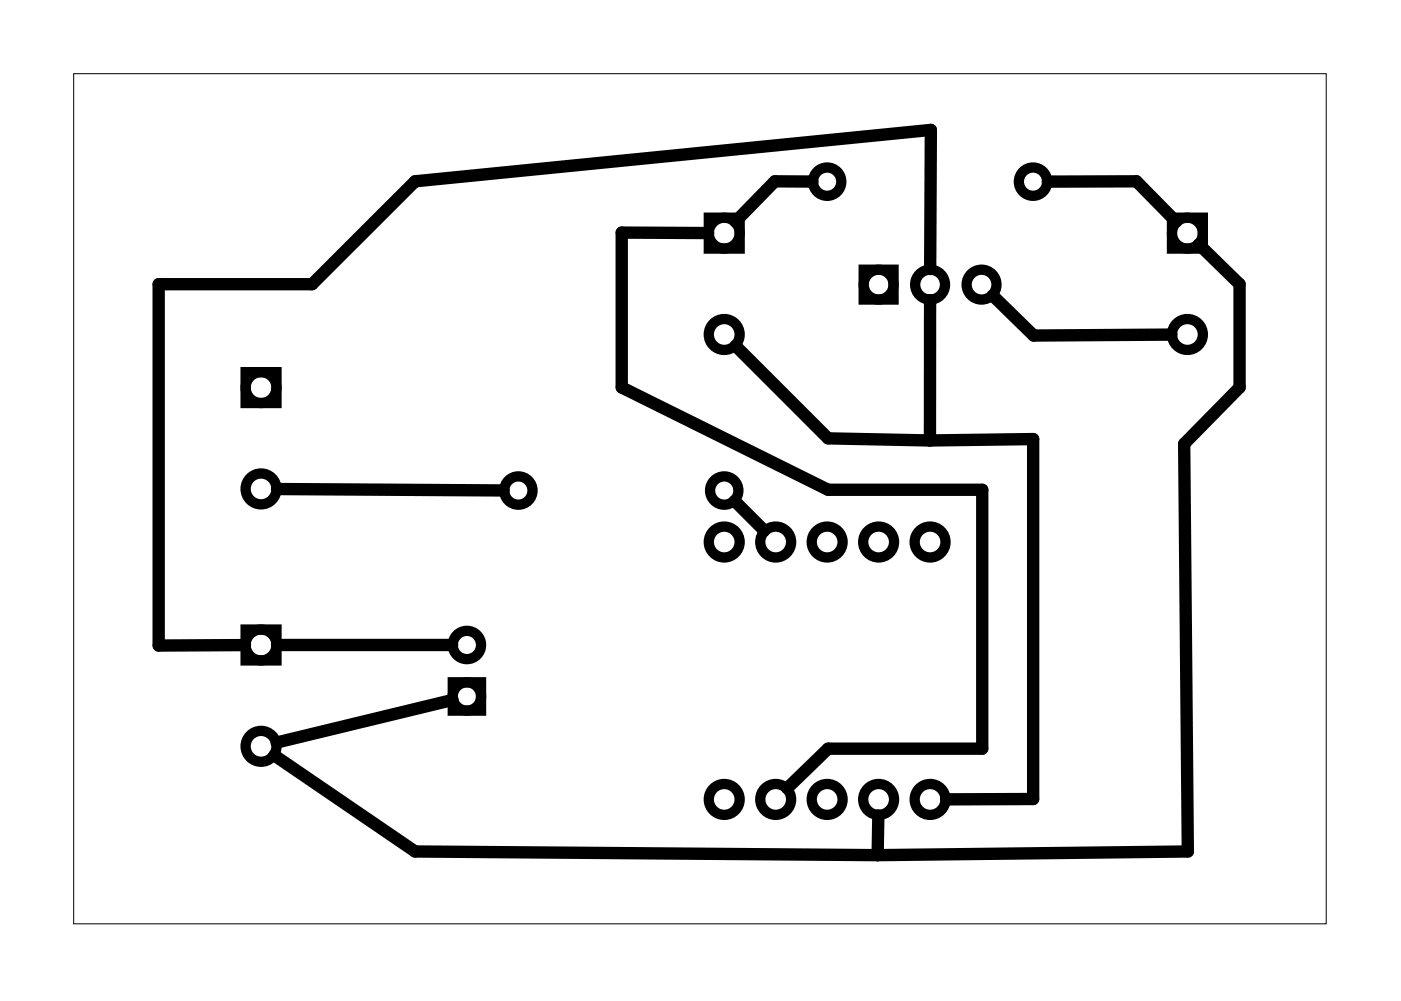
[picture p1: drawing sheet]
<svg xmlns="http://www.w3.org/2000/svg" width="69mm" height="49mm" viewBox="0 0 69 49" stroke-linecap="round" stroke-linejoin="round" font-family="sans-serif">
<path d="M3.6 3.6h61.9v42h-61.9z" fill="none" stroke="#000" stroke-width=".05"/>
<g fill="none" stroke="#000" stroke-width=".51">
<path d="M12.1 18.4h1.5v1.5h-1.5zM35 10.7h1.5v1.6h-1.5zM42.6 13.3h1.5v1.5h-1.5zM57.8 10.7h1.6v1.6h-1.6zM12.1 31.1h1.5v1.5h-1.5zM22.3 33.7h1.4v1.4h-1.4z"/>
<circle cx="12.9" cy="19.1" r=".76"/>
<circle cx="35.7" cy="16.5" r=".76"/>
<circle cx="35.7" cy="11.5" r=".76"/>
<circle cx="40.8" cy="9" r=".7"/>
<circle cx="43.4" cy="14" r=".74"/>
<circle cx="45.9" cy="14" r=".74"/>
<circle cx="48.4" cy="14" r=".74"/>
<circle cx="51" cy="9" r=".7"/>
<circle cx="58.6" cy="16.5" r=".76"/>
<circle cx="58.6" cy="11.5" r=".76"/>
<circle cx="12.9" cy="36.8" r=".76"/>
<circle cx="12.9" cy="24.1" r=".76"/>
<circle cx="12.9" cy="31.8" r=".76"/>
<circle cx="23" cy="34.4" r=".7"/>
<circle cx="23" cy="31.8" r=".7"/>
<circle cx="25.6" cy="24.2" r=".7"/>
<circle cx="35.7" cy="24.2" r=".7"/>
<circle cx="35.7" cy="26.7" r=".76"/>
<circle cx="35.7" cy="39.4" r=".76"/>
<circle cx="38.3" cy="26.7" r=".76"/>
<circle cx="38.3" cy="39.4" r=".76"/>
<circle cx="40.8" cy="39.4" r=".76"/>
<circle cx="40.8" cy="26.7" r=".76"/>
<circle cx="43.4" cy="26.7" r=".76"/>
<circle cx="43.4" cy="39.4" r=".76"/>
<circle cx="45.9" cy="39.4" r=".76"/>
<circle cx="45.9" cy="26.7" r=".76"/>
</g>
<g fill="none" stroke="#000" stroke-width=".61">
<path d="M35 11.5h-4.3v7.6l10.2 5.1h7.6v12.7h-7.6l-2 2M36.3 17.1l4.6 4.5 5 .1M40.1 9l-1.9-.1-1.9 2M45.9 14.8v6.9M45.9 13.3v-6.9l-25.4 2.5-5.1 5.1h-7.6v17.9l4.3-.1M49 14.6l2 2 6.8-.1M51.7 9l4.4-.1 1.9 2M59.2 12.1l2 1.9v5.1l-2.8 2.8 .2 20.1-15.3 .2M13.5 37.3l7 4.7 22.8 .2M13.7 24.1l11.2 .1M13.7 31.8h8.6M22.3 34.5l-8.6 2.1"/>
<path d="M36.3 24.7l1.4 1.5M45.9 21.7h5.1v17.7h-4.3M43.3 40.2v2"/>
</g>
</svg>
